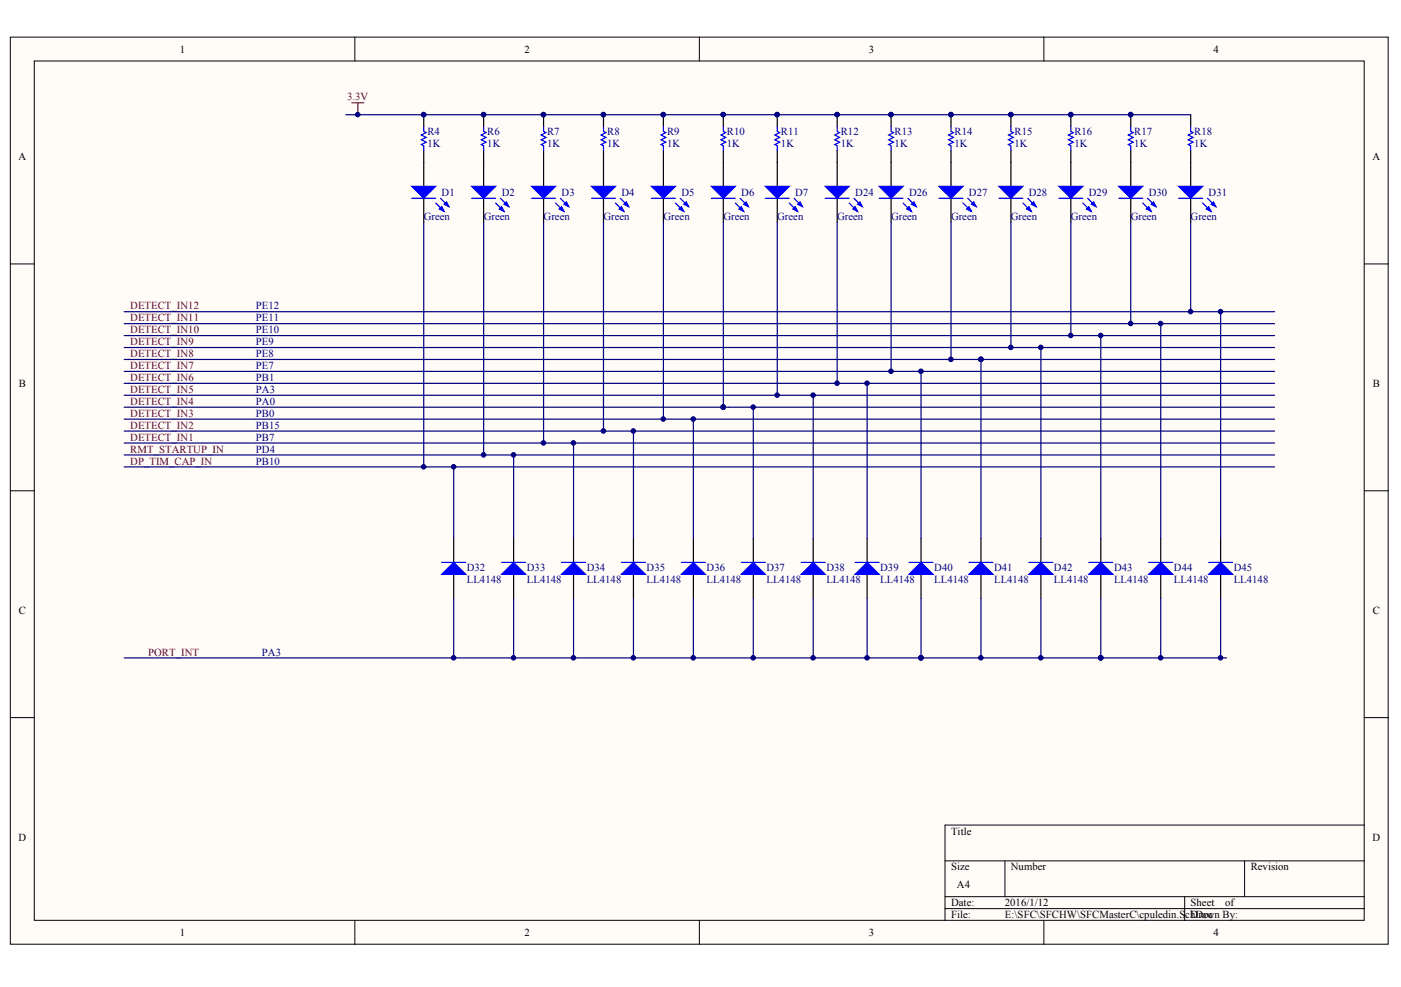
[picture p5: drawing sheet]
<svg xmlns="http://www.w3.org/2000/svg" width="287mm" height="202mm" viewBox="0 0 287 202" stroke-linecap="round" stroke-linejoin="round" font-family="sans-serif">
<defs><g id="words">
<g font-size="2.2">
<text x="36.8" y="10.8">1</text>
<text x="107.4" y="10.8">2</text>
<text x="177.9" y="10.8">3</text>
<text x="248.4" y="10.8">4</text>
<text x="3.8" y="32.8">A</text>
<text x="281" y="32.8">A</text>
<text x="3.8" y="79.2">B</text>
<text x="281" y="79.2">B</text>
<text x="3.8" y="125.7">C</text>
<text x="281" y="125.7">C</text>
<text x="3.8" y="172.2">D</text>
<text x="194.7" y="170.9">Title</text>
<text x="281" y="172.2">D</text>
<text x="194.7" y="178.3">Size</text>
<text x="206.9" y="178.3">Number</text>
<text x="256" y="178.3">Revision</text>
<text x="194.7" y="185.6">Date:</text>
<text x="195.9" y="181.9">A4</text>
<text x="205.7" y="185.6">2016/1/12</text>
<text x="243.7" y="185.6">Sheet</text>
<text x="250.8" y="185.6">of</text>
<text x="36.8" y="191.7">1</text>
<text x="107.4" y="191.7">2</text>
<text x="177.9" y="191.7">3</text>
<text x="194.7" y="188.1">File:</text>
<text x="205.7" y="188.1">E:\SFC\SFCHW\SFCMasterC\cpuledin.SchDoc</text>
<text x="243.7" y="188.1">Drawn By:</text>
<text x="248.4" y="191.7">4</text>
</g>
<g font-size="2.2" fill="#800000">
<text x="71.1" y="20.6">3.3V</text>
<text x="26.7" y="65.8">DETECT_IN11</text>
<text x="26.7" y="63.4">DETECT_IN12</text>
<text x="26.7" y="70.7">DETECT_IN9</text>
<text x="26.7" y="68.3">DETECT_IN10</text>
<text x="26.7" y="75.6">DETECT_IN7</text>
<text x="26.7" y="73.2">DETECT_IN8</text>
<text x="26.7" y="82.9">DETECT_IN4</text>
<text x="26.7" y="80.5">DETECT_IN5</text>
<text x="26.7" y="78">DETECT_IN6</text>
<text x="26.7" y="87.8">DETECT_IN2</text>
<text x="26.7" y="85.4">DETECT_IN3</text>
<text x="26.7" y="90.3">DETECT_IN1</text>
<text x="26.7" y="92.7">RMT_STARTUP_IN</text>
<text x="26.7" y="95.2">DP_TIM_CAP_IN</text>
<text x="30.3" y="134.3">PORT_INT</text>
</g>
<g font-size="2.2" fill="#000080">
<text x="87.5" y="27.7">R4</text>
<text x="99.8" y="27.7">R6</text>
<text x="112" y="27.7">R7</text>
<text x="124.3" y="27.7">R8</text>
<text x="136.6" y="27.7">R9</text>
<text x="148.8" y="27.7">R10</text>
<text x="159.9" y="27.7">R11</text>
<text x="172.1" y="27.7">R12</text>
<text x="183.2" y="27.7">R13</text>
<text x="195.4" y="27.7">R14</text>
<text x="207.7" y="27.7">R15</text>
<text x="220" y="27.7">R16</text>
<text x="232.2" y="27.7">R17</text>
<text x="244.5" y="27.7">R18</text>
<text x="87.5" y="30.1">1K</text>
<text x="99.8" y="30.1">1K</text>
<text x="112" y="30.1">1K</text>
<text x="124.3" y="30.1">1K</text>
<text x="136.6" y="30.1">1K</text>
<text x="148.8" y="30.1">1K</text>
<text x="159.9" y="30.1">1K</text>
<text x="172.1" y="30.1">1K</text>
<text x="183.2" y="30.1">1K</text>
<text x="195.4" y="30.1">1K</text>
<text x="207.7" y="30.1">1K</text>
<text x="220" y="30.1">1K</text>
<text x="232.2" y="30.1">1K</text>
<text x="244.5" y="30.1">1K</text>
<text x="90.4" y="40.1">D1</text>
<text x="102.7" y="40.1">D2</text>
<text x="115" y="40.1">D3</text>
<text x="127.2" y="40.1">D4</text>
<text x="139.5" y="40.1">D5</text>
<text x="151.8" y="40.1">D6</text>
<text x="162.8" y="40.1">D7</text>
<text x="175.1" y="40.1">D24</text>
<text x="186.1" y="40.1">D26</text>
<text x="198.4" y="40.1">D27</text>
<text x="210.6" y="40.1">D28</text>
<text x="222.9" y="40.1">D29</text>
<text x="235.2" y="40.1">D30</text>
<text x="247.4" y="40.1">D31</text>
<text x="86.7" y="45">Green</text>
<text x="99" y="45">Green</text>
<text x="111.3" y="45">Green</text>
<text x="123.5" y="45">Green</text>
<text x="135.8" y="45">Green</text>
<text x="148.1" y="45">Green</text>
<text x="159.1" y="45">Green</text>
<text x="171.4" y="45">Green</text>
<text x="182.4" y="45">Green</text>
<text x="194.7" y="45">Green</text>
<text x="206.9" y="45">Green</text>
<text x="219.2" y="45">Green</text>
<text x="231.5" y="45">Green</text>
<text x="243.7" y="45">Green</text>
<text x="52.4" y="63.4">PE12</text>
<text x="52.4" y="65.8">PE11</text>
<text x="52.4" y="70.7">PE9</text>
<text x="52.4" y="68.3">PE10</text>
<text x="52.4" y="75.6">PE7</text>
<text x="52.4" y="73.2">PE8</text>
<text x="52.4" y="82.9">PA0</text>
<text x="52.4" y="78">PB1</text>
<text x="52.4" y="80.5">PA3</text>
<text x="52.4" y="87.8">PB15</text>
<text x="52.4" y="85.4">PB0</text>
<text x="52.4" y="90.3">PB7</text>
<text x="52.4" y="92.7">PD4</text>
<text x="52.4" y="95.2">PB10</text>
<text x="95.6" y="116.9">D32</text>
<text x="95.6" y="119.3">LL4148</text>
<text x="107.9" y="116.9">D33</text>
<text x="107.9" y="119.3">LL4148</text>
<text x="120.1" y="116.9">D34</text>
<text x="120.1" y="119.3">LL4148</text>
<text x="132.4" y="116.9">D35</text>
<text x="132.4" y="119.3">LL4148</text>
<text x="144.7" y="116.9">D36</text>
<text x="144.7" y="119.3">LL4148</text>
<text x="156.9" y="116.9">D37</text>
<text x="156.9" y="119.3">LL4148</text>
<text x="169.2" y="116.9">D38</text>
<text x="169.2" y="119.3">LL4148</text>
<text x="180.2" y="116.9">D39</text>
<text x="180.2" y="119.3">LL4148</text>
<text x="191.3" y="116.9">D40</text>
<text x="191.3" y="119.3">LL4148</text>
<text x="203.5" y="116.9">D41</text>
<text x="203.5" y="119.3">LL4148</text>
<text x="215.8" y="116.9">D42</text>
<text x="215.8" y="119.3">LL4148</text>
<text x="228.1" y="116.9">D43</text>
<text x="228.1" y="119.3">LL4148</text>
<text x="240.3" y="116.9">D44</text>
<text x="240.3" y="119.3">LL4148</text>
<text x="252.6" y="116.9">D45</text>
<text x="252.6" y="119.3">LL4148</text>
<text x="53.6" y="134.3">PA3</text>
</g>
</g></defs>
<g fill="#fffcf8" stroke="#000" stroke-width=".2">
<path d="M2.1 7.6h282.1v185.8h-282.1z"/>
<path d="M7 12.5h272.3v176h-272.3z"/>
</g>
<g fill="none" stroke="#000" stroke-width=".2">
<path d="M72.6 7.6v4.9M143.2 7.6v4.9M213.7 7.6v4.9M2.1 54.1h4.9M279.3 54.1h4.9M2.1 100.5h4.9M279.3 100.5h4.9M2.1 147h4.9M279.3 147h4.9M193.5 176.3h85.8M205.7 176.3v7.3M254.8 176.3v7.3"/>
<path d="M279.3 169h-85.8v19.5M72.6 188.5v4.9M143.2 188.5v4.9M193.5 183.6h85.8M193.5 186.1h85.8M213.7 188.5v4.9M242.5 183.6v4.9"/>
</g>
<g fill="none" stroke="#000" stroke-width=".25">
<path d="M86.7 23.5v2.4M86.7 30.8v7.4M99 23.5v2.4M99 30.8v7.4M111.3 23.5v2.4M111.3 30.8v7.4M123.5 23.5v2.4M123.5 30.8v7.4M135.8 23.5v2.4M135.8 30.8v7.4M148.1 23.5v2.4M148.1 30.8v7.4"/>
<path d="M159.1 23.5v2.4M159.1 30.8v7.4M171.4 23.5v2.4M171.4 30.8v7.4M182.4 23.5v2.4M182.4 30.8v7.4M194.7 23.5v2.4M194.7 30.8v7.4M207 23.5v2.4M207 30.8v7.4M219.2 23.5v2.4M219.2 30.8v7.4"/>
<path d="M231.5 23.5v2.4M231.5 30.8v7.4M243.8 23.5v2.4M243.8 30.8v7.4M86.7 40.6v4.9M99 40.6v4.9M111.3 40.6v4.9M123.5 40.6v4.9M135.8 40.6v4.9M148.1 40.6v4.9M159.1 40.6v4.9M171.4 40.6v4.9"/>
<path d="M182.4 40.6v4.9M194.7 40.6v4.9M207 40.6v4.9M219.2 40.6v4.9M231.5 40.6v4.9M243.8 40.6v4.9M92.9 110.3v4.9M92.9 117.6v4.9M105.1 110.3v4.9M105.1 117.6v4.9M117.4 110.3v4.9M117.4 117.6v4.9"/>
<path d="M129.7 110.3v4.9M129.7 117.6v4.9M141.9 110.3v4.9M141.9 117.6v4.9M154.2 110.3v4.9M154.2 117.6v4.9M166.5 110.3v4.9M166.5 117.6v4.9M177.5 110.3v4.9M177.5 117.6v4.9M188.6 110.3v4.9M188.6 117.6v4.9"/>
<path d="M200.8 110.3v4.9M200.8 117.6v4.9M213.1 110.3v4.9M213.1 117.6v4.9M225.4 110.3v4.9M225.4 117.6v4.9M237.6 110.3v4.9M237.6 117.6v4.9M249.9 110.3v4.9M249.9 117.6v4.9"/>
</g>
<g fill="#00f" stroke="#00f" stroke-width=".25">
<path d="M121.1 38.2h4.9l-2.5 2.4z"/>
<path d="M126.7 42.8l.5-.5 .5 1z"/>
<path d="M127.7 41.8l.5-.5 .5 1z"/>
<path d="M133.4 38.2h4.9l-2.5 2.4z"/>
<path d="M139 42.8l.5-.5 .5 1z"/>
<path d="M140 41.8l.5-.5 .5 1z"/>
<path d="M145.6 38.2h4.9l-2.4 2.4z"/>
<path d="M151.3 42.8l.5-.5 .4 1z"/>
<path d="M152.2 41.8l.5-.5 .5 1z"/>
<path d="M156.7 38.2h4.9l-2.5 2.4z"/>
<path d="M162.3 42.8l.5-.5 .5 1z"/>
<path d="M163.3 41.8l.5-.5 .5 1z"/>
<path d="M96.6 38.2h4.9l-2.5 2.4z"/>
<path d="M102.2 42.8l.5-.5 .5 1z"/>
<path d="M103.2 41.8l.5-.5 .5 1z"/>
<path d="M108.8 38.2h4.9l-2.4 2.4z"/>
<path d="M114.5 42.8l.5-.5 .5 1z"/>
<path d="M115.5 41.8l.4-.5 .5 1z"/>
<path d="M168.9 38.2h4.9l-2.4 2.4z"/>
<path d="M174.6 42.8l.5-.5 .5 1z"/>
<path d="M175.6 41.8l.4-.5 .5 1z"/>
<path d="M180 38.2h4.9l-2.5 2.4z"/>
<path d="M185.6 42.8l.5-.5 .5 1z"/>
<path d="M186.6 41.8l.5-.5 .5 1z"/>
<path d="M192.2 38.2h4.9l-2.4 2.4z"/>
<path d="M197.9 42.8l.5-.5 .5 1z"/>
<path d="M198.9 41.8l.4-.5 .5 1z"/>
<path d="M204.5 38.2h4.9l-2.4 2.4z"/>
<path d="M210.1 42.8l.5-.5 .5 1z"/>
<path d="M211.1 41.8l.5-.5 .5 1z"/>
<path d="M216.8 38.2h4.9l-2.5 2.4z"/>
<path d="M222.4 42.8l.5-.5 .5 1z"/>
<path d="M223.4 41.8l.5-.5 .5 1z"/>
<path d="M229 38.2h4.9l-2.4 2.4z"/>
<path d="M234.7 42.8l.5-.5 .5 1z"/>
<path d="M235.7 41.8l.4-.5 .5 1z"/>
<path d="M222.9 117.6l2.5-2.4 2.4 2.4z"/>
<path d="M90.4 117.6l2.5-2.4 2.4 2.4z"/>
<path d="M102.7 117.6l2.4-2.4 2.5 2.4z"/>
<path d="M115 117.6l2.4-2.4 2.5 2.4z"/>
<path d="M127.2 117.6l2.5-2.4 2.4 2.4z"/>
<path d="M139.5 117.6l2.4-2.4 2.5 2.4z"/>
<path d="M151.8 117.6l2.4-2.4 2.5 2.4z"/>
<path d="M164 117.6l2.5-2.4 2.4 2.4z"/>
<path d="M175.1 117.6l2.4-2.4 2.5 2.4z"/>
<path d="M186.1 117.6l2.5-2.4 2.4 2.4z"/>
<path d="M198.4 117.6l2.4-2.4 2.5 2.4z"/>
<path d="M210.6 117.6l2.5-2.4 2.4 2.4z"/>
<path d="M84.3 38.2h4.9l-2.5 2.4z"/>
<path d="M89.9 42.8l.5-.5 .5 1z"/>
<path d="M90.9 41.8l.5-.5 .5 1z"/>
<path d="M247.4 117.6l2.5-2.4 2.4 2.4z"/>
<path d="M235.2 117.6l2.4-2.4 2.5 2.4z"/>
<path d="M241.3 38.2h4.9l-2.4 2.4z"/>
<path d="M246.9 42.8l.5-.5 .5 1z"/>
<path d="M247.9 41.8l.5-.5 .5 1z"/>
</g>
<g fill="none" stroke="#00f" stroke-width=".25">
<path d="M86.7 25.9v1l.5 .3-.9 .5 .9 .4-.9 .5 .9 .5-.9 .5 .4 .3v.9M99 25.9v1l.5 .3-1 .5 1 .4-1 .5 1 .5-1 .5 .5 .3v.9M111.3 25.9v1l.5 .3-1 .5 1 .4-1 .5 1 .5-1 .5 .5 .3v.9M123.5 25.9v1l.5 .3-.9 .5 .9 .4-.9 .5 .9 .5-.9 .5 .4 .3v.9M135.8 25.9v1l.5 .3-1 .5 1 .4-1 .5 1 .5-1 .5 .5 .3v.9M148.1 25.9v1l.5 .3-1 .5 1 .4-1 .5 1 .5-1 .5 .5 .3v.9M159.1 25.9v1l.5 .3-1 .5 1 .4-1 .5 1 .5-1 .5 .5 .3v.9M171.4 25.9v1l.5 .3-1 .5 1 .4-1 .5 1 .5-1 .5 .5 .3v.9M182.4 25.9v1l.5 .3-1 .5 1 .4-1 .5 1 .5-1 .5 .5 .3v.9M194.7 25.9v1l.5 .3-1 .5 1 .4-1 .5 1 .5-1 .5 .5 .3v.9M207 25.9v1l.4 .3-.9 .5 .9 .4-.9 .5 .9 .5-.9 .5 .5 .3v.9M219.2 25.9v1l.5 .3-1 .5 1 .4-1 .5 1 .5-1 .5 .5 .3v.9"/>
<path d="M231.5 25.9v1l.5 .3-1 .5 1 .4-1 .5 1 .5-1 .5 .5 .3v.9M243.8 25.9v1l.4 .3-.9 .5 .9 .4-.9 .5 .9 .5-.9 .5 .5 .3v.9M84.3 40.6h4.9M89.2 41.6l1.7 1.7M90.2 40.6l1.7 1.7M96.6 40.6h4.9M101.5 41.6l1.7 1.7M102.4 40.6l1.8 1.7M108.8 40.6h4.9M113.7 41.6l1.8 1.7M114.7 40.6l1.7 1.7M121.1 40.6h4.9"/>
<path d="M126 41.6l1.7 1.7M127 40.6l1.7 1.7M133.4 40.6h4.9M138.3 41.6l1.7 1.7M139.2 40.6l1.8 1.7M145.6 40.6h4.9M150.5 41.6l1.7 1.7M151.5 40.6l1.7 1.7M156.7 40.6h4.9M161.6 41.6l1.7 1.7M162.6 40.6l1.7 1.7M168.9 40.6h4.9"/>
<path d="M173.8 41.6l1.8 1.7M174.8 40.6l1.7 1.7M180 40.6h4.9M184.9 41.6l1.7 1.7M185.9 40.6l1.7 1.7M192.2 40.6h4.9M197.1 41.6l1.8 1.7M198.1 40.6l1.7 1.7M204.5 40.6h4.9M209.4 41.6l1.7 1.7M210.4 40.6l1.7 1.7M216.8 40.6h4.9"/>
<path d="M221.7 41.6l1.7 1.7M222.7 40.6l1.7 1.7M229 40.6h4.9M233.9 41.6l1.8 1.7M234.9 40.6l1.7 1.7M241.3 40.6h4.9M246.2 41.6l1.7 1.7M247.2 40.6l1.7 1.7M90.4 115.2h4.9M102.7 115.2h4.9M115 115.2h4.9M127.2 115.2h4.9"/>
<path d="M139.5 115.2h4.9M151.8 115.2h4.9M164 115.2h4.9M175.1 115.2h4.9M186.1 115.2h4.9M198.4 115.2h4.9M210.6 115.2h4.9M222.9 115.2h4.9M235.2 115.2h4.9M247.4 115.2h4.9"/>
</g>
<path d="M72 21h2.5M73.3 21v2.5" fill="none" stroke="#800000" stroke-width=".25"/>
<g fill="#000080" stroke="#000080" stroke-width=".2">
<circle cx="73.2" cy="23.5" r=".47"/>
<circle cx="194.7" cy="23.5" r=".47"/>
<circle cx="206.9" cy="23.5" r=".47"/>
<circle cx="219.2" cy="23.5" r=".47"/>
<circle cx="231.5" cy="23.5" r=".47"/>
<circle cx="182.4" cy="23.5" r=".47"/>
<circle cx="86.7" cy="95.6" r=".47"/>
<circle cx="99" cy="93.2" r=".47"/>
<circle cx="111.3" cy="90.7" r=".47"/>
<circle cx="123.5" cy="88.3" r=".47"/>
<circle cx="135.8" cy="85.8" r=".47"/>
<circle cx="148.1" cy="83.4" r=".47"/>
<circle cx="86.7" cy="23.5" r=".47"/>
<circle cx="99" cy="23.5" r=".47"/>
<circle cx="111.3" cy="23.5" r=".47"/>
<circle cx="123.5" cy="23.5" r=".47"/>
<circle cx="135.8" cy="23.5" r=".47"/>
<circle cx="148.1" cy="23.5" r=".47"/>
<circle cx="159.1" cy="80.9" r=".47"/>
<circle cx="171.4" cy="78.5" r=".47"/>
<circle cx="182.4" cy="76" r=".47"/>
<circle cx="194.7" cy="73.6" r=".47"/>
<circle cx="206.9" cy="71.1" r=".47"/>
<circle cx="219.2" cy="68.7" r=".47"/>
<circle cx="92.9" cy="95.6" r=".47"/>
<circle cx="105.1" cy="93.2" r=".47"/>
<circle cx="117.4" cy="90.7" r=".47"/>
<circle cx="129.7" cy="88.3" r=".47"/>
<circle cx="141.9" cy="85.8" r=".47"/>
<circle cx="154.2" cy="83.4" r=".47"/>
<circle cx="166.5" cy="80.9" r=".47"/>
<circle cx="177.5" cy="78.5" r=".47"/>
<circle cx="188.5" cy="76" r=".47"/>
<circle cx="200.8" cy="73.6" r=".47"/>
<circle cx="213.1" cy="71.1" r=".47"/>
<circle cx="225.3" cy="68.7" r=".47"/>
<circle cx="213.1" cy="134.7" r=".47"/>
<circle cx="200.8" cy="134.7" r=".47"/>
<circle cx="188.5" cy="134.7" r=".47"/>
<circle cx="177.5" cy="134.7" r=".47"/>
<circle cx="166.5" cy="134.7" r=".47"/>
<circle cx="154.2" cy="134.7" r=".47"/>
<circle cx="141.9" cy="134.7" r=".47"/>
<circle cx="129.7" cy="134.7" r=".47"/>
<circle cx="117.4" cy="134.7" r=".47"/>
<circle cx="105.1" cy="134.7" r=".47"/>
<circle cx="92.9" cy="134.7" r=".47"/>
<circle cx="159.1" cy="23.5" r=".47"/>
<circle cx="171.4" cy="23.5" r=".47"/>
<circle cx="231.5" cy="66.3" r=".47"/>
<circle cx="243.7" cy="63.8" r=".47"/>
<circle cx="237.6" cy="66.3" r=".47"/>
<circle cx="249.9" cy="63.8" r=".47"/>
<circle cx="237.6" cy="134.7" r=".47"/>
<circle cx="225.3" cy="134.7" r=".47"/>
<circle cx="249.9" cy="134.7" r=".47"/>
</g>
<g fill="none" stroke="#000080" stroke-width=".25">
<path d="M70.8 23.5h173M86.7 45.5v50.1M99 45.5v47.7M111.3 45.5v45.2M123.5 45.5v42.8M135.8 45.5v40.3M148.1 45.5v37.9M159.1 45.5v35.5M171.4 45.5v33M182.4 45.5v30.6M194.7 45.5v28.1M207 45.5v25.7"/>
<path d="M219.2 45.5v23.2M231.5 45.5v20.8M243.8 45.5v18.3M25.4 68.7h235.5M25.4 71.2h235.5M25.4 76.1h235.5M25.4 78.5h235.5M25.4 73.6h235.5M25.4 66.3h235.5M25.4 63.8h235.5M177.5 78.5v31.8M188.6 76.1v34.2"/>
<path d="M200.8 73.6v36.7M213.1 71.2v39.1M225.4 68.7v41.6M237.6 66.3v44M249.9 63.8v46.5M25.4 88.3h235.5M25.4 90.7h235.5M25.4 93.2h235.5M25.4 95.6h235.5M25.4 85.8h235.5M25.4 83.4h235.5M25.4 81h235.5"/>
<path d="M92.9 95.6v14.7M105.1 93.2v17.1M117.4 90.7v19.6M129.7 88.3v22M141.9 85.8v24.5M154.2 83.4v26.9M166.5 81v29.3M25.4 134.7h225.7M92.9 122.5v12.2M105.1 122.5v12.2M117.4 122.5v12.2M129.7 122.5v12.2"/>
<path d="M141.9 122.5v12.2M154.2 122.5v12.2M166.5 122.5v12.2M177.5 122.5v12.2M188.6 122.5v12.2M200.8 122.5v12.2M213.1 122.5v12.2M225.4 122.5v12.2M237.6 122.5v12.2M249.9 122.5v12.2"/>
</g>
<use href="#words"/>
</svg>
